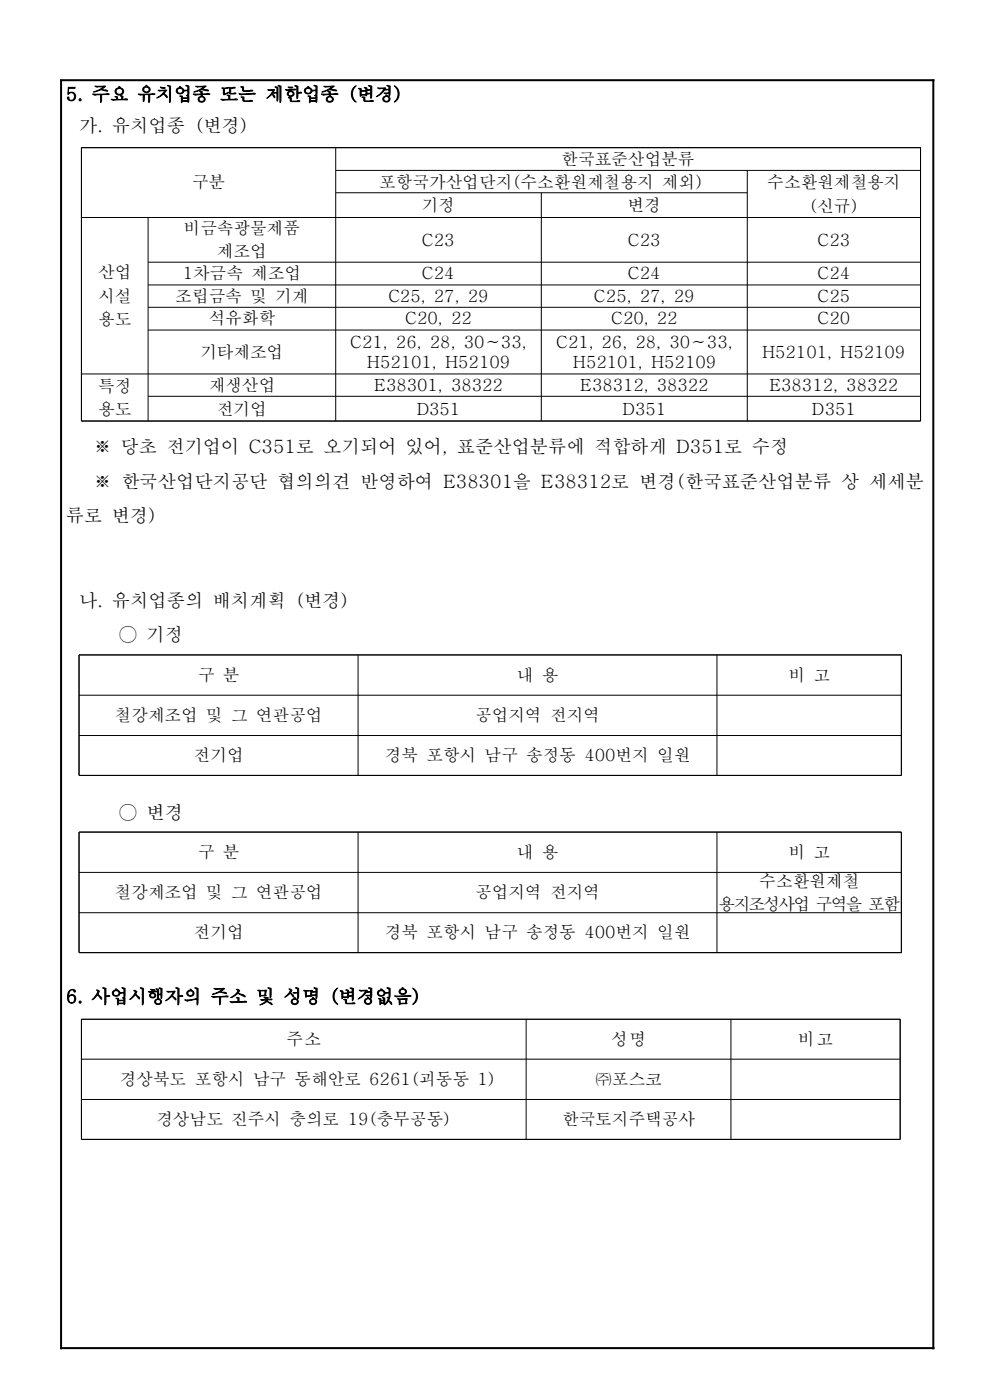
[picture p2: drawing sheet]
<svg xmlns="http://www.w3.org/2000/svg" width="210mm" height="297mm" viewBox="0 0 210 297" stroke-linecap="round" stroke-linejoin="round" font-family="sans-serif">
<defs><g id="words">
<g font-size="3.9">
<text x="14" y="21.3">5. 주요 유치업종 또는 제한업종 (변경)</text>
<text x="16.8" y="27.9">가. 유치업종 (변경)</text>
<text x="19.8" y="96">※ 당초 전기업이 C351로 오기되어 있어, 표준산업분류에 적합하게 D351로 수정</text>
<text x="19.8" y="103.5">※ 한국산업단지공단 협의의견 반영하여 E38301을 E38312로 변경(한국표준산업분류 상 세세분</text>
<text x="14" y="110.8">류로 변경)</text>
<text x="16.8" y="128.7">나. 유치업종의 배치계획 (변경)</text>
<text x="25.2" y="136.1">○ 기정</text>
<text x="25.2" y="173.7">○ 변경</text>
<text x="14" y="212.8">6. 사업시행자의 주소 및 성명 (변경없음)</text>
</g>
<g font-size="3.6">
<text x="119" y="35">한국표준산업분류</text>
<text x="40.7" y="40">구분</text>
<text x="80.4" y="39.8">포항국가산업단지(수소환원제철용지 제외)</text>
<text x="162.7" y="39.9">수소환원제철용지</text>
<text x="89.5" y="44.8">기정</text>
<text x="133.1" y="44.8">변경</text>
<text x="171.5" y="44.9">(신규)</text>
<text x="38.9" y="49.6">비금속광물제품</text>
<text x="89.5" y="52.2">C23</text>
<text x="133.2" y="52.2">C23</text>
<text x="173.4" y="52.2">C23</text>
<text x="20.8" y="59">산업</text>
<text x="38.8" y="59.3">1차금속 제조업</text>
<text x="46" y="54.6">제조업</text>
<text x="89.5" y="59.3">C24</text>
<text x="133.2" y="59.3">C24</text>
<text x="173.4" y="59.3">C24</text>
<text x="20.8" y="64">시설</text>
<text x="37.2" y="64">조립금속 및 기계</text>
<text x="82.4" y="64">C25, 27, 29</text>
<text x="126" y="64">C25, 27, 29</text>
<text x="173.4" y="64">C25</text>
<text x="20.8" y="68.9">용도</text>
<text x="44.3" y="68.8">석유화학</text>
<text x="85.9" y="68.8">C20, 22</text>
<text x="129.6" y="68.8">C20, 22</text>
<text x="173.4" y="68.8">C20</text>
<text x="42.5" y="75.9">기타제조업</text>
<text x="74.3" y="73.7">C21, 26, 28, 30∼33,</text>
<text x="77.8" y="78">H52101, H52109</text>
<text x="117.9" y="73.7">C21, 26, 28, 30∼33,</text>
<text x="121.5" y="78">H52101, H52109</text>
<text x="161.6" y="75.9">H52101, H52109</text>
<text x="20.8" y="83.1">특정</text>
<text x="44.3" y="83">재생산업</text>
<text x="79.3" y="83">E38301, 38322</text>
<text x="123" y="83">E38312, 38322</text>
<text x="163.2" y="83">E38312, 38322</text>
<text x="20.8" y="88.1">용도</text>
<text x="46" y="88">전기업</text>
<text x="88.4" y="88">D351</text>
<text x="132" y="88">D351</text>
<text x="172.2" y="88">D351</text>
<text x="42" y="144.4">구 분</text>
<text x="109.6" y="144.4">내 용</text>
<text x="167.2" y="144.4">비 고</text>
<text x="24.3" y="153">철강제조업 및 그 연관공업</text>
<text x="100.8" y="153">공업지역 전지역</text>
<text x="41.1" y="161.5">전기업</text>
<text x="81.6" y="161.5">경북 포항시 남구 송정동 400번지 일원</text>
<text x="42" y="182">구 분</text>
<text x="109.6" y="182">내 용</text>
<text x="167.2" y="182">비 고</text>
<text x="24.3" y="190.6">철강제조업 및 그 연관공업</text>
<text x="100.8" y="190.6">공업지역 전지역</text>
<text x="161" y="188.1">수소환원제철</text>
<text x="152.4" y="193">용지조성사업 구역을 포함</text>
<text x="41.1" y="199.1">전기업</text>
<text x="81.6" y="199.1">경북 포항시 남구 송정동 400번지 일원</text>
<text x="60.8" y="221.7">주소</text>
<text x="129.6" y="221.7">성명</text>
<text x="169.2" y="221.7">비고</text>
<text x="25.4" y="230.2">경상북도 포항시 남구 동해안로 6261(괴동동 1)</text>
<text x="126.2" y="230.2">㈜포스코</text>
<text x="33.2" y="238.8">경상남도 진주시 충의로 19(충무공동)</text>
<text x="119.2" y="238.8">한국토지주택공사</text>
</g>
</g></defs>
<path d="M12.8 17h185.4M13 16.8v269.5M198 16.8v269.5M12.8 286h185.4" fill="none" stroke="#000" stroke-width=".42"/>
<g fill="none" stroke="#000" stroke-width=".21">
<path d="M17.3 31.3h177.9v58h-177.9zM71.2 31.3v58M71.2 36.2h124M158.5 36.2v53.1M17.3 46.1h177.9M31.4 46.1v43.2M31.4 55.6h163.8M71.2 40.9h87.3M114.8 40.9v48.4M17.3 79.3h177.9M31.4 60.5h163.8M31.4 65.2h163.8"/>
<path d="M31.4 70h163.8M31.4 84.1h163.8M16.8 138.9h174.4v25.6h-174.4zM75.9 138.9v25.6M152.1 138.9v25.6M16.8 147.5h174.4M16.8 156h174.4M16.8 176.5h174.4v25.6h-174.4zM75.9 176.5v25.6M152.1 176.5v25.6M16.8 185.1h174.4M16.8 193.6h174.4"/>
<path d="M17.3 216.2h173.6v25.5h-173.6zM111.6 216.2v25.5M155 216.2v25.5M17.3 224.7h173.6M17.3 233.3h173.6"/>
</g>
<use href="#words"/>
</svg>
